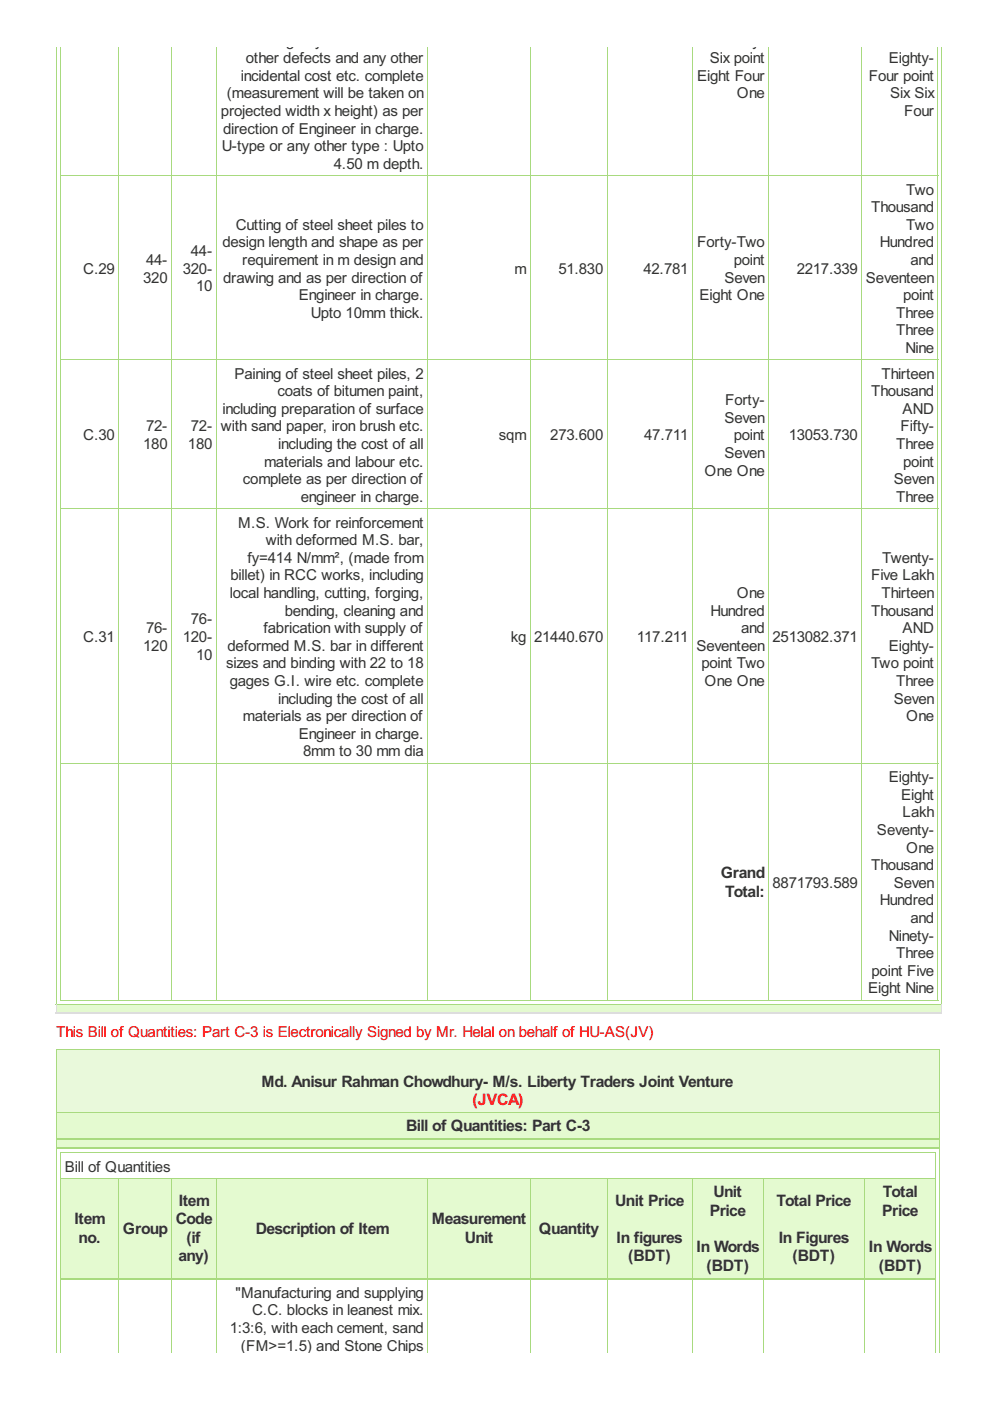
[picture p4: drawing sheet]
<svg xmlns="http://www.w3.org/2000/svg" width="210mm" height="297mm" viewBox="0 0 210 297" stroke-linecap="round" stroke-linejoin="round" font-family="sans-serif">
<defs><g id="words">
<g font-size="3.7" fill="#333">
<text x="152.8" y="186.2">Grand</text>
<text x="153.7" y="190.1">Total:</text>
<text x="55.5" y="230.4">Md. Anisur Rahman Chowdhury- M/s. Liberty Traders Joint Venture</text>
<text x="86.1" y="239.9">Bill of Quantities: Part C-3</text>
<text x="37.9" y="255.7">Item</text>
<text x="130.4" y="255.7">Unit Price</text>
<text x="150.5" y="257.7">Price</text>
<text x="151.3" y="253.9">Unit</text>
<text x="164.6" y="255.7">Total Price</text>
<text x="187" y="257.7">Price</text>
<text x="187.2" y="253.9">Total</text>
<text x="15.8" y="259.6">Item</text>
<text x="16.7" y="263.5">no.</text>
<text x="26.1" y="261.6">Group</text>
<text x="37.3" y="259.6">Code</text>
<text x="39.5" y="263.5">(if</text>
<text x="54.2" y="261.6">Description of Item</text>
<text x="91.5" y="259.6">Measurement</text>
<text x="98.5" y="263.5">Unit</text>
<text x="114.2" y="261.6">Quantity</text>
<text x="130.7" y="263.5">In figures</text>
<text x="165.1" y="263.5">In Figures</text>
<text x="37.8" y="267.4">any)</text>
<text x="133.2" y="267.4">(BDT)</text>
<text x="147.7" y="265.5">In Words</text>
<text x="149.8" y="269.4">(BDT)</text>
<text x="168" y="267.4">(BDT)</text>
<text x="184.2" y="265.5">In Words</text>
<text x="186.4" y="269.4">(BDT)</text>
</g>
<text font-size="3.7" fill="#f00" x="100.2" y="234.3">(JVCA)</text>
<g font-size="3.6" fill="#333">
<text x="52.9" y="9.7">leaning beyond tolerance &amp;</text>
<text x="151.1" y="9.7">Twenty-</text>
<text x="51" y="17.1">incidental cost etc. complete</text>
<text x="52.1" y="13.4">other defects and any other</text>
<text x="147.8" y="17.1">Eight Four</text>
<text x="150.5" y="13.4">Six point</text>
<text x="184.2" y="17.1">Four point</text>
<text x="188.4" y="13.4">Eighty-</text>
<text x="48.1" y="20.9">(measurement will be taken on</text>
<text x="156.2" y="20.9">One</text>
<text x="188.7" y="20.9">Six Six</text>
<text x="46.8" y="24.6">projected width x height) as per</text>
<text x="47.3" y="28.3">direction of Engineer in charge.</text>
<text x="191.7" y="24.6">Four</text>
<text x="47.1" y="32.1">U-type or any other type : Upto</text>
<text x="70.8" y="35.8">4.50 m depth.</text>
<text x="192.2" y="41.3">Two</text>
<text x="184.7" y="45">Thousand</text>
<text x="47.2" y="52.4">design length and shape as per</text>
<text x="50" y="48.7">Cutting of steel sheet piles to</text>
<text x="147.8" y="52.4">Forty-Two</text>
<text x="186.6" y="52.4">Hundred</text>
<text x="192.2" y="48.7">Two</text>
<text x="17.7" y="58">C.29</text>
<text x="30.4" y="59.9">320</text>
<text x="31" y="56.2">44-</text>
<text x="38.8" y="58">320-</text>
<text x="40.5" y="54.3">44-</text>
<text x="47.3" y="59.9">drawing and as per direction of</text>
<text x="51.4" y="56.2">requirement in m design and</text>
<text x="109.1" y="58">m</text>
<text x="118.4" y="58">51.830</text>
<text x="136.4" y="58">42.781</text>
<text x="153.6" y="59.9">Seven</text>
<text x="155.6" y="56.2">point</text>
<text x="168.9" y="58">2217.339</text>
<text x="183.6" y="59.9">Seventeen</text>
<text x="193" y="56.2">and</text>
<text x="41.6" y="61.8">10</text>
<text x="63.4" y="63.6">Engineer in charge.</text>
<text x="148.3" y="63.6">Eight One</text>
<text x="191.5" y="63.6">point</text>
<text x="65.9" y="67.4">Upto 10mm thick.</text>
<text x="190" y="67.4">Three</text>
<text x="190" y="71.1">Three</text>
<text x="192" y="74.8">Nine</text>
<text x="49.7" y="80.3">Paining of steel sheet piles, 2</text>
<text x="186.9" y="80.3">Thirteen</text>
<text x="47.2" y="87.8">including preparation of surface</text>
<text x="58.8" y="84">coats of bitumen paint,</text>
<text x="153.6" y="89.6">Seven</text>
<text x="153.7" y="85.9">Forty-</text>
<text x="184.7" y="84">Thousand</text>
<text x="191.4" y="87.8">AND</text>
<text x="17.7" y="93.4">C.30</text>
<text x="30.4" y="95.2">180</text>
<text x="31" y="91.5">72-</text>
<text x="39.9" y="95.2">180</text>
<text x="40.5" y="91.5">72-</text>
<text x="46.8" y="91.5">with sand paper, iron brush etc.</text>
<text x="59" y="95.2">including the cost of all</text>
<text x="105.8" y="93.4">sqm</text>
<text x="116.7" y="93.4">273.600</text>
<text x="136.6" y="93.4">47.711</text>
<text x="155.6" y="93.4">point</text>
<text x="167.2" y="93.4">13053.730</text>
<text x="190" y="95.2">Three</text>
<text x="190.9" y="91.5">Fifty-</text>
<text x="56" y="98.9">materials and labour etc.</text>
<text x="149.4" y="100.8">One One</text>
<text x="153.6" y="97.1">Seven</text>
<text x="191.5" y="98.9">point</text>
<text x="51.5" y="102.7">complete as per direction of</text>
<text x="63.8" y="106.4">engineer in charge.</text>
<text x="189.5" y="102.7">Seven</text>
<text x="190" y="106.4">Three</text>
<text x="50.5" y="111.9">M.S. Work for reinforcement</text>
<text x="52.4" y="119.3">fy=414 N/mm², (made from</text>
<text x="56.3" y="115.6">with deformed M.S. bar,</text>
<text x="187" y="119.3">Twenty-</text>
<text x="48.9" y="123.1">billet) in RCC works, including</text>
<text x="184.7" y="123.1">Five Lakh</text>
<text x="48.7" y="126.8">local handling, cutting, forging,</text>
<text x="60.4" y="130.5">bending, cleaning and</text>
<text x="150.6" y="130.5">Hundred</text>
<text x="156.2" y="126.8">One</text>
<text x="184.7" y="130.5">Thousand</text>
<text x="186.9" y="126.8">Thirteen</text>
<text x="17.7" y="136.1">C.31</text>
<text x="30.4" y="138">120</text>
<text x="31" y="134.3">76-</text>
<text x="38.8" y="136.1">120-</text>
<text x="40.5" y="132.4">76-</text>
<text x="48.2" y="138">deformed M.S. bar in different</text>
<text x="55.9" y="134.3">fabrication with supply of</text>
<text x="108.3" y="136.1">kg</text>
<text x="113.3" y="136.1">21440.670</text>
<text x="135" y="136.1">117.211</text>
<text x="147.7" y="138">Seventeen</text>
<text x="157.1" y="134.3">and</text>
<text x="163.8" y="136.1">2513082.371</text>
<text x="188.4" y="138">Eighty-</text>
<text x="191.4" y="134.3">AND</text>
<text x="41.6" y="139.9">10</text>
<text x="47.9" y="141.7">sizes and binding with 22 to 18</text>
<text x="148.7" y="141.7">point Two</text>
<text x="184.7" y="141.7">Two point</text>
<text x="48.7" y="145.5">gages G.I. wire etc. complete</text>
<text x="59" y="149.2">including the cost of all</text>
<text x="149.4" y="145.5">One One</text>
<text x="189.5" y="149.2">Seven</text>
<text x="190" y="145.5">Three</text>
<text x="51.5" y="152.9">materials as per direction of</text>
<text x="192.2" y="152.9">One</text>
<text x="63.4" y="156.6">Engineer in charge.</text>
<text x="64.3" y="160.4">8mm to 30 mm dia</text>
<text x="188.4" y="165.8">Eighty-</text>
<text x="191.1" y="169.6">Eight</text>
<text x="191.4" y="173.3">Lakh</text>
<text x="185.9" y="177">Seventy-</text>
<text x="184.7" y="184.5">Thousand</text>
<text x="192.2" y="180.8">One</text>
<text x="163.8" y="188.2">8871793.589</text>
<text x="186.6" y="192">Hundred</text>
<text x="189.5" y="188.2">Seven</text>
<text x="193" y="195.7">and</text>
<text x="188.4" y="199.4">Ninety-</text>
<text x="190" y="203.2">Three</text>
<text x="184.8" y="206.9">point Five</text>
<text x="184.1" y="210.6">Eight Nine</text>
<text x="13.8" y="248.4">Bill of Quantities</text>
<text x="50" y="275.2">&quot;Manufacturing and supplying</text>
<text x="53.4" y="278.9">C.C. blocks in leanest mix.</text>
<text x="48.7" y="282.6">1:3:6, with each cement, sand</text>
<text x="51" y="286.4">(FM&gt;=1.5) and Stone Chips</text>
</g>
<text font-size="3.6" fill="#f00" x="11.9" y="219.9">This Bill of Quantities: Part C-3 is Electronically Signed by Mr. Helal on behalf of HU-AS(JV)</text>
</g></defs>
<g fill="none" stroke="#a8da7f" stroke-width=".21">
<path d="M12.9 9.9v202.3M25.2 9.9v202.3M36.4 9.9v202.3M45.8 9.9v202.3M90.6 9.9v202.3M112.4 9.9v202.3M128.7 9.9v202.3M146.8 9.9v202.3M162.9 9.9v202.3M182.7 9.9v202.3M198.9 9.9v202.3M12.8 37.3h186.2"/>
<path d="M12.8 76.3h186.2M12.8 107.9h186.2M12.8 161.9h186.2M12.8 212.1h186.2"/>
</g>
<path d="M11.9 212.9h187.7v1.9h-187.7z" fill="#e4fad0"/>
<path d="M11.9 9.9v203.2M199.7 9.9v203.2M11.9 213h187.8" fill="none" stroke="#a8da7f" stroke-width=".21"/>
<path d="M11.9 212.9v2.1M199.7 212.9v2.1" fill="none" stroke="#ddd" stroke-width=".21"/>
<path d="M11.9 214.8h187.8" fill="none" stroke="#ddd" stroke-width=".31"/>
<path d="M11.9 222.4h187.2v13.4h-187.2z" fill="#e9f9db"/>
<g fill="#e4fad0">
<path d="M11.9 235.8h187.2v5.8h-187.2z"/>
<path d="M11.9 241.6h187.2v1.8h-187.2z"/>
<path d="M12.8 249.8h12.3v21.3h-12.3z"/>
<path d="M25.1 249.8h11.2v21.3h-11.2z"/>
<path d="M36.3 249.8h9.5v21.3h-9.5z"/>
<path d="M45.8 249.8h44.8v21.3h-44.8z"/>
<path d="M90.6 249.8h21.7v21.3h-21.7z"/>
<path d="M112.3 249.8h16.4v21.3h-16.4z"/>
<path d="M128.7 249.8h18v21.3h-18z"/>
<path d="M146.7 249.8h15.1v21.3h-15.1z"/>
<path d="M161.8 249.8h21.4v21.3h-21.4z"/>
<path d="M183.2 249.8h15.1v21.3h-15.1z"/>
</g>
<g fill="none" stroke="#a8da7f" stroke-width=".21">
<path d="M11.9 222.5h187.4M11.9 235.9h187.4M11.9 222.4v64.5M199.2 222.4v64.5M12.8 244.4h185.7M12.8 249.9h185.7M12.9 244.4v42.5M25.2 249.8v37.1M36.4 249.8v37.1M45.8 249.8v37.1M90.6 249.8v37.1M112.4 249.8v37.1"/>
<path d="M128.7 249.8v37.1M146.8 249.8v37.1M161.9 249.8v37.1M183.3 249.8v37.1M198.4 244.4v42.5"/>
</g>
<path d="M11.9 241.6h187.4M11.9 243.4h187.4M12.8 271.1h185.7" fill="none" stroke="#a8da7f" stroke-width=".31"/>
<use href="#words"/>
</svg>
